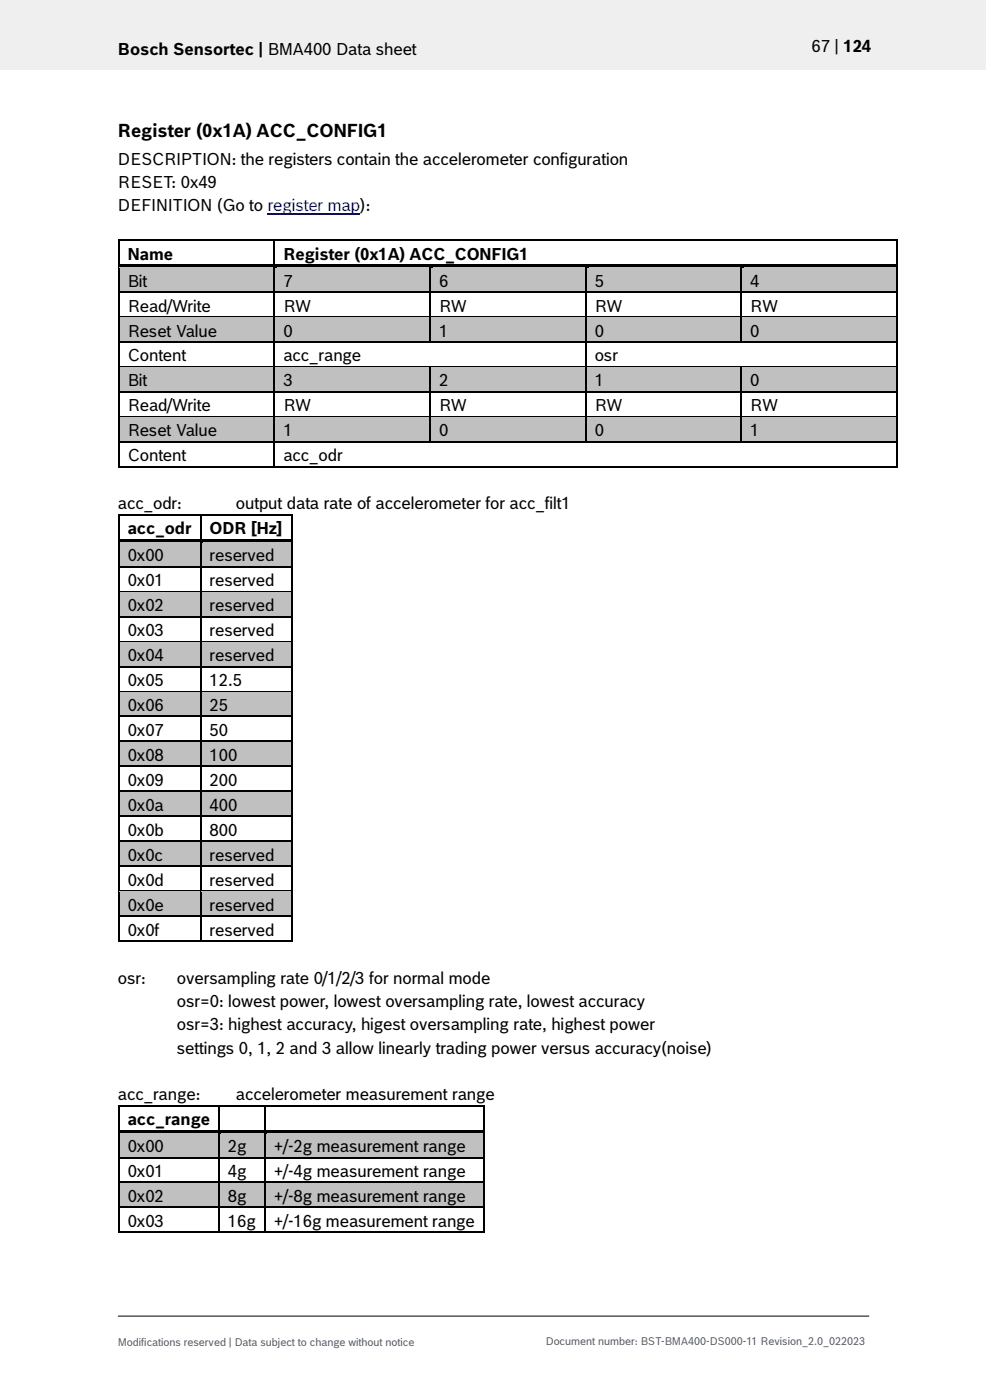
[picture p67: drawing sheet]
<svg xmlns="http://www.w3.org/2000/svg" width="210mm" height="297mm" viewBox="0 0 210 297" stroke-linecap="round" stroke-linejoin="round" font-family="sans-serif">
<defs><g id="words">
<text font-size="3.9" x="25" y="29">Register (0x1A) ACC_CONFIG1</text>
<g font-size="3.5">
<text x="25" y="11.6">Bosch Sensortec | BMA400 Data sheet</text>
<text x="172.1" y="11">67 | 124</text>
<text x="25" y="35">DESCRIPTION: the registers contain the accelerometer configuration</text>
<text x="25" y="39.9">RESET: 0x49</text>
<text x="25" y="44.9">DEFINITION (Go to register map):</text>
<text x="27.1" y="55.1">Name</text>
<text x="60.1" y="55.1">Register (0x1A) ACC_CONFIG1</text>
<text x="27.1" y="60.8">Bit</text>
<text x="60.1" y="60.8">7</text>
<text x="93.1" y="60.8">6</text>
<text x="126.2" y="60.8">5</text>
<text x="159.2" y="60.8">4</text>
<text x="27.1" y="66.1">Read/Write</text>
<text x="27.1" y="71.4">Reset Value</text>
<text x="60.1" y="66.1">RW</text>
<text x="60.1" y="71.4">0</text>
<text x="93.1" y="66.1">RW</text>
<text x="93.1" y="71.4">1</text>
<text x="126.2" y="66.1">RW</text>
<text x="126.2" y="71.4">0</text>
<text x="159.2" y="66.1">RW</text>
<text x="159.2" y="71.4">0</text>
<text x="27.1" y="76.7">Content</text>
<text x="60.1" y="76.7">acc_range</text>
<text x="126.2" y="76.7">osr</text>
<text x="27.1" y="82">Bit</text>
<text x="60.1" y="82">3</text>
<text x="93.1" y="82">2</text>
<text x="126.2" y="82">1</text>
<text x="159.2" y="82">0</text>
<text x="27.1" y="87.3">Read/Write</text>
<text x="60.1" y="87.3">RW</text>
<text x="93.1" y="87.3">RW</text>
<text x="126.2" y="87.3">RW</text>
<text x="159.2" y="87.3">RW</text>
<text x="27.1" y="92.6">Reset Value</text>
<text x="60.1" y="92.6">1</text>
<text x="93.1" y="92.6">0</text>
<text x="126.2" y="92.6">0</text>
<text x="159.2" y="92.6">1</text>
<text x="27.1" y="97.9">Content</text>
<text x="60.1" y="97.9">acc_odr</text>
<text x="25" y="108.1">acc_odr:</text>
<text x="27.1" y="113.4">acc_odr</text>
<text x="44.4" y="113.4">ODR [Hz]</text>
<text x="50" y="108.1">output data rate of accelerometer for acc_filt1</text>
<text x="27.1" y="119.1">0x00</text>
<text x="44.4" y="119.1">reserved</text>
<text x="27.1" y="124.4">0x01</text>
<text x="44.4" y="124.4">reserved</text>
<text x="27.1" y="129.7">0x02</text>
<text x="44.4" y="129.7">reserved</text>
<text x="27.1" y="135">0x03</text>
<text x="44.4" y="135">reserved</text>
<text x="27.1" y="140.3">0x04</text>
<text x="44.4" y="140.3">reserved</text>
<text x="27.1" y="145.6">0x05</text>
<text x="44.4" y="145.6">12.5</text>
<text x="27.1" y="150.9">0x06</text>
<text x="44.4" y="150.9">25</text>
<text x="27.1" y="156.1">0x07</text>
<text x="27.1" y="161.4">0x08</text>
<text x="44.4" y="156.1">50</text>
<text x="44.4" y="161.4">100</text>
<text x="27.1" y="166.7">0x09</text>
<text x="44.4" y="166.7">200</text>
<text x="27.1" y="172">0x0a</text>
<text x="44.4" y="172">400</text>
<text x="27.1" y="177.3">0x0b</text>
<text x="44.4" y="177.3">800</text>
<text x="27.1" y="182.6">0x0c</text>
<text x="44.4" y="182.6">reserved</text>
<text x="27.1" y="187.9">0x0d</text>
<text x="44.4" y="187.9">reserved</text>
<text x="27.1" y="193.2">0x0e</text>
<text x="44.4" y="193.2">reserved</text>
<text x="27.1" y="198.5">0x0f</text>
<text x="44.4" y="198.5">reserved</text>
<text x="25" y="208.7">osr:</text>
<text x="37.5" y="208.7">oversampling rate 0/1/2/3 for normal mode</text>
<text x="37.5" y="213.7">osr=0: lowest power, lowest oversampling rate, lowest accuracy</text>
<text x="37.5" y="218.6">osr=3: highest accuracy, higest oversampling rate, highest power</text>
<text x="37.5" y="223.5">settings 0, 1, 2 and 3 allow linearly trading power versus accuracy(noise)</text>
<text x="25" y="233.4">acc_range:</text>
<text x="50" y="233.4">accelerometer measurement range</text>
<text x="27.1" y="238.7">acc_range</text>
<text x="27.1" y="244.4">0x00</text>
<text x="48.4" y="244.4">2g</text>
<text x="58.1" y="244.4">+/-2g measurement range</text>
<text x="27.1" y="249.7">0x01</text>
<text x="48.4" y="249.7">4g</text>
<text x="58.1" y="249.7">+/-4g measurement range</text>
<text x="27.1" y="255">0x02</text>
<text x="48.4" y="255">8g</text>
<text x="58.1" y="255">+/-8g measurement range</text>
<text x="27.1" y="260.3">0x03</text>
<text x="48.4" y="260.3">16g</text>
<text x="58.1" y="260.3">+/-16g measurement range</text>
</g>
<g font-size="2.3" fill="#535f6b">
<text x="25" y="285.5">Modifications reserved | Data subject to change without notice</text>
<text x="115.8" y="285.2">Document number: BST-BMA400-DS000-11 Revision_2.0_022023</text>
</g>
</g></defs>
<path d="M0 0h209.1v14.8h-209.1z" fill="#efeff0"/>
<path d="M25 279.2h159.4" fill="none" stroke="#000" stroke-width=".21"/>
<path d="M56.8 45.5h19.6" fill="none" stroke="#00f" stroke-width=".23"/>
<path d="M25 50.8h.4v.3h-.4zM58 51.1h.4zM58 50.8h.4v.3h-.4zM190.1 50.8h.4v.3h-.4z" fill="#000"/>
<path d="M25.2 51.1v4.9M25.4 50.9h32.6M58.2 51.1v4.9M58.4 50.9h131.7M190.3 51.1v4.9" fill="none" stroke="#000" stroke-width=".34"/>
<g fill="#c0c0c0">
<path d="M25.4 56.9h32.6v4.9h-32.6z" fill-rule="evenodd"/>
<path d="M58.4 56.9h32.7v4.9h-32.7z" fill-rule="evenodd"/>
<path d="M91.4 56.9h32.7v4.9h-32.7z" fill-rule="evenodd"/>
<path d="M124.4 56.9h32.7v4.9h-32.7z" fill-rule="evenodd"/>
<path d="M157.4 56.9h32.7v4.9h-32.7z" fill-rule="evenodd"/>
</g>
<g fill="#c0c0c0">
<path d="M27.1 56.9h29.2v4.9h-29.2z"/>
<path d="M60.1 56.9h29.2v4.9h-29.2z"/>
<path d="M93.1 56.9h29.2v4.9h-29.2z"/>
<path d="M126.2 56.9h29.2v4.9h-29.2z"/>
<path d="M159.2 56.9h29.2v4.9h-29.2z"/>
</g>
<path d="M25 56h.4v.9h-.4z" fill="#000"/>
<path d="M25.4 56h32.6v.8h-32.6z" fill-rule="evenodd" fill="#000"/>
<path d="M25.4 56.8h32.6" fill="none" stroke="#c0c0c0" stroke-width=".21"/>
<path d="M58.4 56.8l.4 .1z" fill="#c0c0c0"/>
<path d="M58 56.8l.4 .1z" fill="#000"/>
<g fill="#000">
<path d="M58 56h.8v.8h-.8z" fill-rule="evenodd"/>
<path d="M58.8 56h32.3v.8h-32.3z" fill-rule="evenodd"/>
</g>
<path d="M58.8 56.8h32.3" fill="none" stroke="#c0c0c0" stroke-width=".21"/>
<path d="M91.4 56.8l.4 .1z" fill="#c0c0c0"/>
<path d="M91.1 56.8l.3 .1z" fill="#000"/>
<g fill="#000">
<path d="M91.1 56h.7v.8h-.7z" fill-rule="evenodd"/>
<path d="M91.8 56h32.3v.8h-32.3z" fill-rule="evenodd"/>
</g>
<path d="M91.8 56.8h32.3" fill="none" stroke="#c0c0c0" stroke-width=".21"/>
<path d="M124.4 56.8l.5 .1z" fill="#c0c0c0"/>
<path d="M124.1 56.8l.3 .1z" fill="#000"/>
<g fill="#000">
<path d="M124.1 56h.8v.8h-.8z" fill-rule="evenodd"/>
<path d="M124.9 56h32.2v.8h-32.2z" fill-rule="evenodd"/>
</g>
<path d="M124.9 56.8h32.2" fill="none" stroke="#c0c0c0" stroke-width=".21"/>
<path d="M157.4 56.8l.5 .1z" fill="#c0c0c0"/>
<path d="M157.1 56.8l.3 .1zM190.1 56h.4v.9h-.4zM25 61.8h.4v.3h-.4zM58 61.8h.4v.3h-.4zM91.1 61.8h.3v.3h-.3zM124.1 61.8h.3v.3h-.3zM157.1 61.8h.3v.3h-.3zM190.1 61.8h.4v.3h-.4z" fill="#000"/>
<g fill="#000">
<path d="M157.1 56h.8v.8h-.8z" fill-rule="evenodd"/>
<path d="M157.9 56h32.2v.8h-32.2z" fill-rule="evenodd"/>
</g>
<path d="M157.9 56.8h32.2" fill="none" stroke="#c0c0c0" stroke-width=".21"/>
<g fill="none" stroke="#000" stroke-width=".34">
<path d="M25.2 56.9v4.9M58.2 56.9v4.9M91.2 56.9v4.9M124.2 56.9v4.9M157.3 56.9v4.9M190.3 56.9v4.9M25.2 62.1v5M25.4 62h32.6M58.2 62.1v5M58.4 62h32.7M91.2 62.1v5M91.4 62h32.7"/>
<path d="M124.2 62.1v5M124.4 62h32.7M157.3 62.1v5M157.4 62h32.7M190.3 62.1v5"/>
</g>
<g fill="#c0c0c0">
<path d="M25.4 67.4h32.6v5h-32.6z" fill-rule="evenodd"/>
<path d="M58.4 67.4h32.7v5h-32.7z" fill-rule="evenodd"/>
<path d="M91.4 67.4h32.7v5h-32.7z" fill-rule="evenodd"/>
<path d="M124.4 67.4h32.7v5h-32.7z" fill-rule="evenodd"/>
<path d="M157.4 67.4h32.7v5h-32.7z" fill-rule="evenodd"/>
</g>
<g fill="#c0c0c0">
<path d="M27.1 67.4h29.2v5h-29.2z"/>
<path d="M60.1 67.4h29.2v5h-29.2z"/>
<path d="M93.1 67.4h29.2v5h-29.2z"/>
<path d="M126.2 67.4h29.2v5h-29.2z"/>
<path d="M159.2 67.4h29.2v5h-29.2z"/>
</g>
<path d="M25 67.1h.4v.3h-.4zM25 72.4h.4v.3h-.4zM58 67.1h.4v.3h-.4zM58 72.4h.4v.3h-.4zM91.1 67.1h.3v.3h-.3zM91.1 72.4h.3v.3h-.3zM124.1 67.1h.3v.3h-.3zM124.1 72.4h.3v.3h-.3zM157.1 67.1h.3v.3h-.3zM157.1 72.4h.3v.3h-.3zM190.1 67.1h.4v.3h-.4zM190.1 72.4h.4v.3h-.4z" fill="#000"/>
<g fill="none" stroke="#000" stroke-width=".34">
<path d="M25.2 67.4v5M25.2 72.7v5M25.4 67.2h32.6M25.4 72.5h32.6M58.2 67.4v5M58.2 72.7v5M58.4 67.2h32.7M58.4 72.5h32.7M91.2 67.4v5M91.4 67.2h32.7M91.4 72.5h32.7M124.2 67.4v5"/>
<path d="M124.2 72.7v5M124.4 67.2h32.7M124.4 72.5h32.7M157.3 67.4v5M157.4 67.2h32.7M157.4 72.5h32.7M190.3 67.4v5M190.3 72.7v5"/>
</g>
<path d="M25.4 67.4h32.6M58.4 67.4h32.7M91.4 67.4h32.7M124.4 67.4h32.7M157.4 67.4h32.7" fill="none" stroke="#c0c0c0" stroke-width=".21"/>
<g fill="#c0c0c0">
<path d="M25.4 78h32.6v5h-32.6z" fill-rule="evenodd"/>
<path d="M58.4 78h32.7v5h-32.7z" fill-rule="evenodd"/>
<path d="M91.4 78h32.7v5h-32.7z" fill-rule="evenodd"/>
<path d="M124.4 78h32.7v5h-32.7z" fill-rule="evenodd"/>
<path d="M157.4 78h32.7v5h-32.7z" fill-rule="evenodd"/>
</g>
<g fill="#c0c0c0">
<path d="M27.1 78h29.2v5h-29.2z"/>
<path d="M60.1 78h29.2v5h-29.2z"/>
<path d="M93.1 78h29.2v5h-29.2z"/>
<path d="M126.2 78h29.2v5h-29.2z"/>
<path d="M159.2 78h29.2v5h-29.2z"/>
</g>
<g fill="#000">
<path d="M25 77.7h.4v.3h-.4zM58 77.7h.4v.3h-.4zM91.1 78h.3zM91.1 77.7h.3v.3h-.3zM124.1 77.7h.3v.3h-.3zM157.1 78h.3zM157.1 77.7h.3v.3h-.3zM190.1 77.7h.4v.3h-.4zM25 83h.4v.3h-.4zM58 83h.4v.3h-.4zM91.1 83h.3v.3h-.3zM124.1 83h.3v.3h-.3z"/>
<path d="M157.1 83h.3v.3h-.3zM190.1 83h.4v.3h-.4z"/>
</g>
<g fill="none" stroke="#000" stroke-width=".34">
<path d="M25.2 78v5M25.4 77.8h32.6M58.2 78v5M58.4 77.8h32.7M91.2 78v5M91.4 77.8h32.7M124.2 78v5M124.4 77.8h32.7M157.3 78v5M157.4 77.8h32.7M190.3 78v5M25.2 83.3v4.9"/>
<path d="M25.4 83.1h32.6M58.2 83.3v4.9M58.4 83.1h32.7M91.2 83.3v4.9M91.4 83.1h32.7M124.2 83.3v4.9M124.4 83.1h32.7M157.3 83.3v4.9M157.4 83.1h32.7M190.3 83.3v4.9"/>
</g>
<path d="M25.4 78h32.6M58.4 78h32.7M91.4 78h32.7M124.4 78h32.7M157.4 78h32.7" fill="none" stroke="#c0c0c0" stroke-width=".21"/>
<g fill="#c0c0c0">
<path d="M25.4 88.6h32.6v4.9h-32.6z" fill-rule="evenodd"/>
<path d="M58.4 88.6h32.7v4.9h-32.7z" fill-rule="evenodd"/>
<path d="M91.4 88.6h32.7v4.9h-32.7z" fill-rule="evenodd"/>
<path d="M124.4 88.6h32.7v4.9h-32.7z" fill-rule="evenodd"/>
<path d="M157.4 88.6h32.7v4.9h-32.7z" fill-rule="evenodd"/>
</g>
<g fill="#c0c0c0">
<path d="M27.1 88.6h29.2v4.9h-29.2z"/>
<path d="M60.1 88.6h29.2v4.9h-29.2z"/>
<path d="M93.1 88.6h29.2v4.9h-29.2z"/>
<path d="M126.2 88.6h29.2v4.9h-29.2z"/>
<path d="M159.2 88.6h29.2v4.9h-29.2z"/>
</g>
<g fill="#000">
<path d="M25 88.2h.4v.4h-.4zM25 93.5h.4v.4h-.4zM25 98.8h.4v.4h-.4zM58 88.2h.4v.4h-.4zM58 93.5h.4v.4h-.4zM58 98.8h.4v.4h-.4zM91.1 88.2h.3v.4h-.3zM91.1 93.5h.3v.4h-.3zM124.1 88.2h.3v.4h-.3zM124.1 93.5h.3v.4h-.3zM157.1 88.2h.3v.4h-.3zM157.1 93.5h.3v.4h-.3z"/>
<path d="M190.1 88.2h.4v.4h-.4zM190.1 93.5h.4v.4h-.4zM190.1 98.8h.4v.4h-.4zM25 109.1h.4v.3h-.4zM42.4 109.4h.3zM42.4 109.1h.3v.3h-.3zM61.7 109.1h.3v.3h-.3z"/>
</g>
<g fill="none" stroke="#000" stroke-width=".34">
<path d="M25.2 88.6v4.9M25.2 93.9v4.9M25.4 88.4h32.6M25.4 93.7h32.6M25.4 99h32.6M58.2 88.6v4.9M58.2 93.9v4.9M58.4 88.4h32.7M58.4 93.7h32.7M58.4 99h131.7M91.2 88.6v4.9M91.4 88.4h32.7"/>
<path d="M91.4 93.7h32.7M124.2 88.6v4.9M124.4 88.4h32.7M124.4 93.7h32.7M157.3 88.6v4.9M157.4 88.4h32.7M157.4 93.7h32.7M190.3 88.6v4.9M190.3 93.9v4.9M25.2 109.4v4.9M25.4 109.2h17M42.5 109.4v4.9"/>
<path d="M42.7 109.2h19M61.8 109.4v4.9"/>
</g>
<path d="M25.4 88.6h32.6M58.4 88.6h32.7M91.4 88.6h32.7M124.4 88.6h32.7M157.4 88.6h32.7" fill="none" stroke="#c0c0c0" stroke-width=".21"/>
<g fill="#c0c0c0">
<path d="M25.4 115.1h17v5h-17z" fill-rule="evenodd"/>
<path d="M42.7 115.1h19v5h-19z" fill-rule="evenodd"/>
</g>
<g fill="#c0c0c0">
<path d="M27.1 115.1h13.5v5h-13.5z"/>
<path d="M44.4 115.1h15.5v5h-15.5z"/>
</g>
<path d="M25 114.3h.4v.8h-.4z" fill="#000"/>
<path d="M25.4 114.3h17v.8h-17z" fill-rule="evenodd" fill="#000"/>
<path d="M25.4 115.1h17" fill="none" stroke="#c0c0c0" stroke-width=".21"/>
<path d="M42.7 115.1h.5z" fill="#c0c0c0"/>
<path d="M42.4 115.1h.3zM61.7 114.3h.3v.8h-.3zM25 120.1h.4v.3h-.4zM42.4 120.1h.3v.3h-.3zM61.7 120.1h.3v.3h-.3z" fill="#000"/>
<g fill="#000">
<path d="M42.4 114.3h.8v.8h-.8z" fill-rule="evenodd"/>
<path d="M43.2 114.3h18.5v.8h-18.5z" fill-rule="evenodd"/>
</g>
<path d="M43.2 115.1h18.5" fill="none" stroke="#c0c0c0" stroke-width=".21"/>
<path d="M25.2 115.1v5M42.5 115.1v5M61.8 115.1v5M25.2 120.4v5M25.4 120.2h17M42.5 120.4v5M42.7 120.2h19M61.8 120.4v5" fill="none" stroke="#000" stroke-width=".34"/>
<g fill="#c0c0c0">
<path d="M25.4 125.7h17v5h-17z" fill-rule="evenodd"/>
<path d="M42.7 125.7h19v5h-19z" fill-rule="evenodd"/>
</g>
<g fill="#c0c0c0">
<path d="M27.1 125.7h13.5v5h-13.5z"/>
<path d="M44.4 125.7h15.5v5h-15.5z"/>
</g>
<path d="M25 125.4h.4v.3h-.4zM25 130.7h.4v.3h-.4zM42.4 125.4h.3v.3h-.3zM42.4 130.7h.3v.3h-.3zM61.7 125.4h.3v.3h-.3zM61.7 130.7h.3v.3h-.3z" fill="#000"/>
<path d="M25.2 125.7v5M25.2 131v5M25.4 125.5h17M25.4 130.8h17M42.5 125.7v5M42.5 131v5M42.7 125.5h19M42.7 130.8h19M61.8 125.7v5M61.8 131v5" fill="none" stroke="#000" stroke-width=".34"/>
<path d="M25.4 125.7h17M42.7 125.7h19" fill="none" stroke="#c0c0c0" stroke-width=".21"/>
<g fill="#c0c0c0">
<path d="M25.4 136.3h17v4.9h-17z" fill-rule="evenodd"/>
<path d="M42.7 136.3h19v4.9h-19z" fill-rule="evenodd"/>
</g>
<g fill="#c0c0c0">
<path d="M27.1 136.3h13.5v4.9h-13.5z"/>
<path d="M44.4 136.3h15.5v4.9h-15.5z"/>
</g>
<path d="M25 136h.4v.3h-.4zM42.4 136h.3v.3h-.3zM61.7 136h.3v.3h-.3zM25 141.2h.4v.4h-.4zM42.4 141.2h.3v.4h-.3zM61.7 141.2h.3v.4h-.3z" fill="#000"/>
<path d="M25.2 136.3v4.9M25.4 136.1h17M42.5 136.3v4.9M42.7 136.1h19M61.8 136.3v4.9M25.2 141.6v4.9M25.4 141.4h17M42.5 141.6v4.9M42.7 141.4h19M61.8 141.6v4.9" fill="none" stroke="#000" stroke-width=".34"/>
<path d="M25.4 136.3h17M42.7 136.3h19" fill="none" stroke="#c0c0c0" stroke-width=".21"/>
<g fill="#c0c0c0">
<path d="M25.4 146.9h17v4.9h-17z" fill-rule="evenodd"/>
<path d="M42.7 146.9h19v4.9h-19z" fill-rule="evenodd"/>
</g>
<g fill="#c0c0c0">
<path d="M27.1 146.9h13.5v4.9h-13.5z"/>
<path d="M44.4 146.9h15.5v4.9h-15.5z"/>
</g>
<path d="M25 146.5h.4v.4h-.4zM25 151.8h.4v.4h-.4zM42.4 146.5h.3v.4h-.3zM42.4 151.8h.3v.4h-.3zM61.7 146.5h.3v.4h-.3zM61.7 151.8h.3v.4h-.3z" fill="#000"/>
<path d="M25.2 146.9v4.9M25.2 152.2v4.9M25.4 146.7h17M25.4 152h17M42.5 146.9v4.9M42.5 152.2v4.9M42.7 146.7h19M42.7 152h19M61.8 146.9v4.9M61.8 152.2v4.9" fill="none" stroke="#000" stroke-width=".34"/>
<path d="M25.4 146.9h17M42.7 146.9h19" fill="none" stroke="#c0c0c0" stroke-width=".21"/>
<g fill="#c0c0c0">
<path d="M25.4 157.5h17v4.9h-17z" fill-rule="evenodd"/>
<path d="M42.7 157.5h19v4.9h-19z" fill-rule="evenodd"/>
</g>
<g fill="#c0c0c0">
<path d="M27.1 157.5h13.5v4.9h-13.5z"/>
<path d="M44.4 157.5h15.5v4.9h-15.5z"/>
</g>
<path d="M25 157.1h.4v.4h-.4zM42.4 157.1h.3v.4h-.3zM61.7 157.1h.3v.4h-.3zM25 162.4h.4v.4h-.4zM42.4 162.4h.3v.4h-.3zM61.7 162.4h.3v.4h-.3z" fill="#000"/>
<path d="M25.2 157.5v4.9M25.4 157.3h17M42.5 157.5v4.9M42.7 157.3h19M61.8 157.5v4.9M25.2 162.8v4.9M25.4 162.6h17M42.5 162.8v4.9M42.7 162.6h19M61.8 162.8v4.9" fill="none" stroke="#000" stroke-width=".34"/>
<path d="M25.4 157.5h17M42.7 157.5h19" fill="none" stroke="#c0c0c0" stroke-width=".21"/>
<g fill="#c0c0c0">
<path d="M25.4 168.1h17v4.9h-17z" fill-rule="evenodd"/>
<path d="M42.7 168.1h19v4.9h-19z" fill-rule="evenodd"/>
</g>
<g fill="#c0c0c0">
<path d="M27.1 168.1h13.5v4.9h-13.5z"/>
<path d="M44.4 168.1h15.5v4.9h-15.5z"/>
</g>
<path d="M25 167.7h.4v.4h-.4zM25 173h.4v.4h-.4zM42.4 167.7h.3v.4h-.3zM42.4 173h.3v.4h-.3zM61.7 167.7h.3v.4h-.3zM61.7 173h.3v.4h-.3z" fill="#000"/>
<path d="M25.2 168.1v4.9M25.2 173.4v4.9M25.4 167.9h17M25.4 173.2h17M42.5 168.1v4.9M42.5 173.4v4.9M42.7 167.9h19M42.7 173.2h19M61.8 168.1v4.9M61.8 173.4v4.9" fill="none" stroke="#000" stroke-width=".34"/>
<path d="M25.4 168.1h17M42.7 168.1h19" fill="none" stroke="#c0c0c0" stroke-width=".21"/>
<g fill="#c0c0c0">
<path d="M25.4 178.6h17v5h-17z" fill-rule="evenodd"/>
<path d="M42.7 178.6h19v5h-19z" fill-rule="evenodd"/>
</g>
<g fill="#c0c0c0">
<path d="M27.1 178.6h13.5v5h-13.5z"/>
<path d="M44.4 178.6h15.5v5h-15.5z"/>
</g>
<path d="M25 178.3h.4v.3h-.4zM42.4 178.3h.3v.3h-.3zM61.7 178.3h.3v.3h-.3zM25 183.6h.4v.3h-.4zM42.4 183.6h.3v.3h-.3zM61.7 183.6h.3v.3h-.3z" fill="#000"/>
<path d="M25.2 178.6v5M25.4 178.5h17M42.5 178.6v5M42.7 178.5h19M61.8 178.6v5M25.2 183.9v5M25.4 183.7h17M42.5 183.9v5M42.7 183.7h19M61.8 183.9v5" fill="none" stroke="#000" stroke-width=".34"/>
<path d="M25.4 178.6h17M42.7 178.6h19" fill="none" stroke="#c0c0c0" stroke-width=".21"/>
<g fill="#c0c0c0">
<path d="M25.4 189.2h17v5h-17z" fill-rule="evenodd"/>
<path d="M42.7 189.2h19v5h-19z" fill-rule="evenodd"/>
</g>
<g fill="#c0c0c0">
<path d="M27.1 189.2h13.5v5h-13.5z"/>
<path d="M44.4 189.2h15.5v5h-15.5z"/>
</g>
<g fill="#000">
<path d="M25 188.9h.4v.3h-.4zM25 194.2h.4v.3h-.4zM25 199.5h.4v.3h-.4zM42.4 188.9h.3v.3h-.3zM42.4 194.2h.3v.3h-.3zM42.4 199.5h.3v.3h-.3zM61.7 188.9h.3v.3h-.3zM61.7 194.2h.3v.3h-.3zM61.7 199.5h.3v.3h-.3zM25 234.4h.4v.3h-.4zM46.3 234.7h.3zM46.3 234.4h.3v.3h-.3z"/>
<path d="M56 234.7h.3zM56 234.4h.3v.3h-.3zM102.5 234.4h.3v.3h-.3z"/>
</g>
<g fill="none" stroke="#000" stroke-width=".34">
<path d="M25.2 189.2v5M25.2 194.5v5M25.4 189h17M25.4 194.3h17M25.4 199.6h17M42.5 189.2v5M42.5 194.5v5M42.7 189h19M42.7 194.3h19M42.7 199.6h19M61.8 189.2v5M61.8 194.5v5"/>
<path d="M25.2 234.7v5M25.4 234.5h20.9M46.5 234.7v5M46.6 234.5h9.4M56.2 234.7v5M56.3 234.5h46.2M102.7 234.7v5"/>
</g>
<path d="M25.4 189.2h17M42.7 189.2h19" fill="none" stroke="#c0c0c0" stroke-width=".21"/>
<g fill="#c0c0c0">
<path d="M25.4 240.5h20.9v4.9h-20.9z" fill-rule="evenodd"/>
<path d="M46.6 240.5h9.4v4.9h-9.4z" fill-rule="evenodd"/>
<path d="M56.3 240.5h46.2v4.9h-46.2z" fill-rule="evenodd"/>
</g>
<g fill="#c0c0c0">
<path d="M27.1 240.5h17.5v4.9h-17.5z"/>
<path d="M48.4 240.5h5.9v4.9h-5.9z"/>
<path d="M58.1 240.5h42.6v4.9h-42.6z"/>
</g>
<path d="M25 239.7h.4v.8h-.4z" fill="#000"/>
<path d="M25.4 239.7h20.9v.8h-20.9z" fill-rule="evenodd" fill="#000"/>
<path d="M25.4 240.5h20.9" fill="none" stroke="#c0c0c0" stroke-width=".21"/>
<path d="M46.6 240.5h.5z" fill="#c0c0c0"/>
<path d="M46.3 240.5h.3z" fill="#000"/>
<g fill="#000">
<path d="M46.3 239.7h.8v.8h-.8z" fill-rule="evenodd"/>
<path d="M47.1 239.7h8.9v.8h-8.9z" fill-rule="evenodd"/>
</g>
<path d="M47.1 240.5h8.9" fill="none" stroke="#c0c0c0" stroke-width=".21"/>
<path d="M56.3 240.5h.5z" fill="#c0c0c0"/>
<path d="M25 245.4h.4v.4h-.4zM46.3 245.4h.3v.4h-.3zM56 240.5h.3zM56 245.4h.3v.4h-.3zM102.5 239.7h.3v.8h-.3zM102.5 245.4h.3v.4h-.3z" fill="#000"/>
<g fill="#000">
<path d="M56 239.7h.8v.8h-.8z" fill-rule="evenodd"/>
<path d="M56.8 239.7h45.7v.8h-45.7z" fill-rule="evenodd"/>
</g>
<path d="M56.8 240.5h45.7" fill="none" stroke="#c0c0c0" stroke-width=".21"/>
<path d="M25.2 240.5v4.9M25.2 245.8v4.9M25.4 245.6h20.9M46.5 240.5v4.9M46.5 245.8v4.9M46.6 245.6h9.4M56.2 240.5v4.9M56.2 245.8v4.9M56.3 245.6h46.2M102.7 240.5v4.9M102.7 245.8v4.9" fill="none" stroke="#000" stroke-width=".34"/>
<g fill="#c0c0c0">
<path d="M25.4 251.1h20.9v4.9h-20.9z" fill-rule="evenodd"/>
<path d="M46.6 251.1h9.4v4.9h-9.4z" fill-rule="evenodd"/>
<path d="M56.3 251.1h46.2v4.9h-46.2z" fill-rule="evenodd"/>
</g>
<g fill="#c0c0c0">
<path d="M27.1 251.1h17.5v4.9h-17.5z"/>
<path d="M48.4 251.1h5.9v4.9h-5.9z"/>
<path d="M58.1 251.1h42.6v4.9h-42.6z"/>
</g>
<path d="M25 250.7h.4v.4h-.4zM25 256h.4v.3h-.4zM46.3 250.7h.3v.4h-.3zM46.3 256h.3v.3h-.3zM56 250.7h.3v.4h-.3zM56 256h.3v.3h-.3zM102.5 250.7h.3v.4h-.3zM102.5 256h.3v.3h-.3zM25 261.3h.4v.3h-.4zM46.3 261.3h.3v.3h-.3zM56 261.3h.3v.3h-.3zM102.5 261.3h.3v.3h-.3z" fill="#000"/>
<g fill="none" stroke="#000" stroke-width=".34">
<path d="M25.2 251.1v4.9M25.2 256.3v5M25.4 250.9h20.9M25.4 256.2h20.9M46.5 251.1v4.9M46.5 256.3v5M46.6 250.9h9.4M46.6 256.2h9.4M56.2 251.1v4.9M56.2 256.3v5M56.3 250.9h46.2M56.3 256.2h46.2"/>
<path d="M102.7 251.1v4.9M102.7 256.3v5M25.4 261.5h20.9M46.6 261.5h9.4M56.3 261.5h46.2"/>
</g>
<path d="M25.4 251h20.9M46.6 251h9.4M56.3 251h46.2" fill="none" stroke="#c0c0c0" stroke-width=".21"/>
<use href="#words"/>
</svg>
